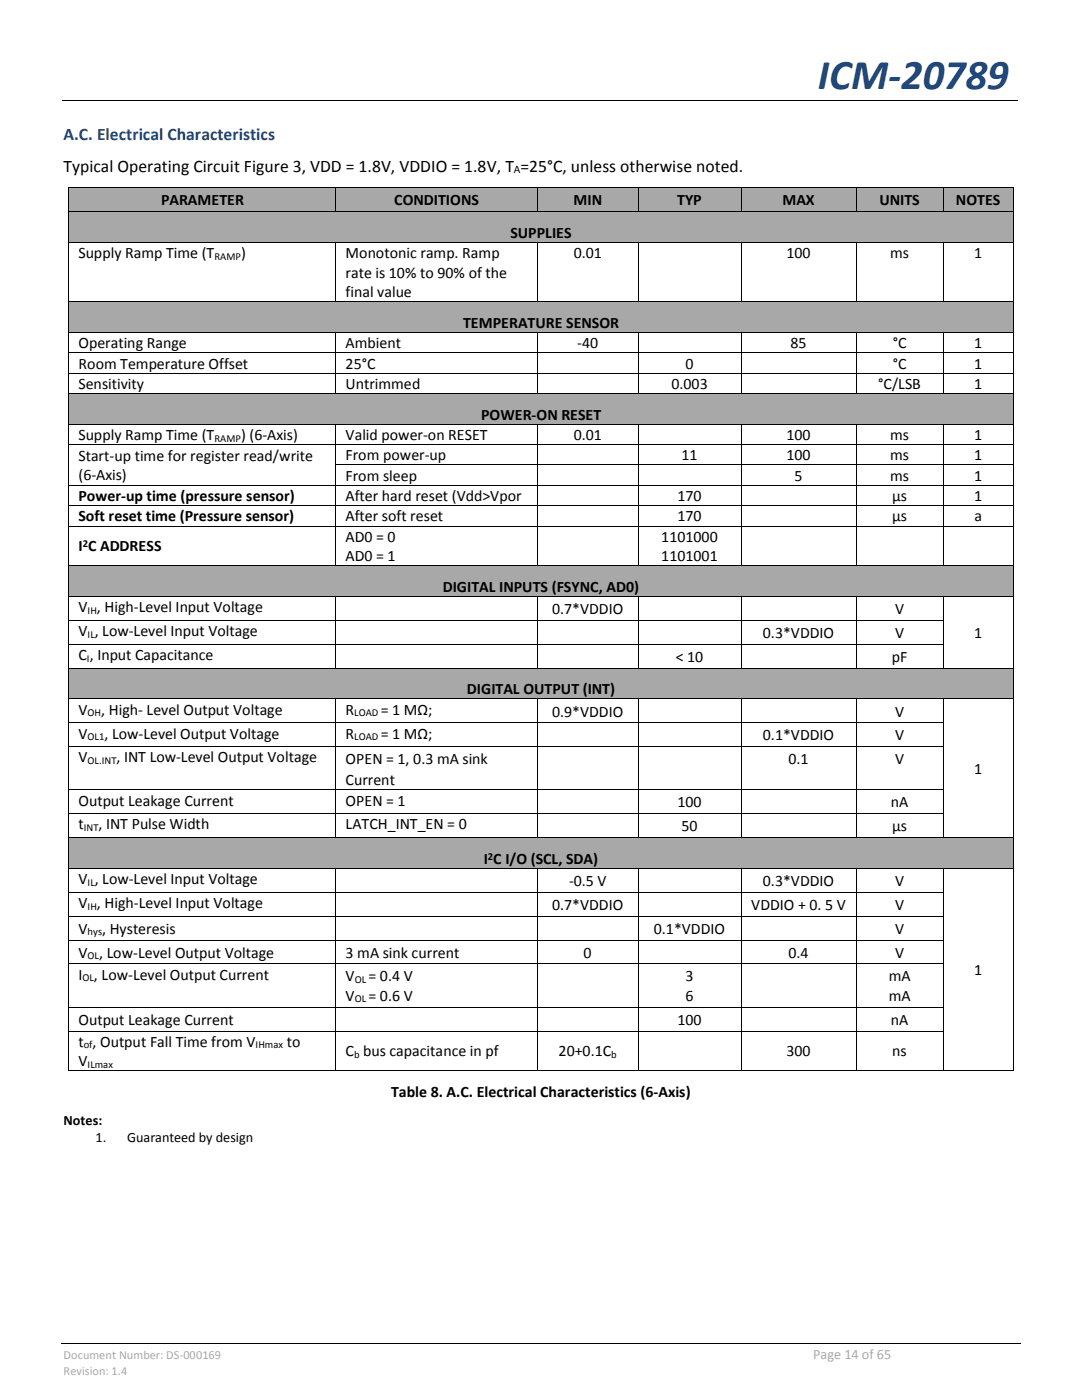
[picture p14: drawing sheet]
<svg xmlns="http://www.w3.org/2000/svg" width="216mm" height="279mm" viewBox="0 0 216 279" stroke-linecap="round" stroke-linejoin="round" font-family="sans-serif">
<defs><g id="words">
<text font-size="8.5" fill="#1f497d" x="163.2" y="17.8">ICM-20789</text>
<text font-size="3.5" fill="#1f497d" x="12.7" y="27.9">A.C. Electrical Characteristics</text>
<text font-size="3.5" x="12.7" y="34.4">Typical Operating Circuit Figure 3, VDD = 1.8V, VDDIO = 1.8V, T =25°C, unless otherwise noted.</text>
<g font-size="3.2">
<text x="32.1" y="41">PARAMETER</text>
<text x="78.7" y="41">CONDITIONS</text>
<text x="114.4" y="41">MIN</text>
<text x="135.1" y="41">TYP</text>
<text x="156.1" y="41">MAX</text>
<text x="175.5" y="41">UNITS</text>
<text x="190.8" y="41">NOTES</text>
<text x="101.9" y="47.5">SUPPLIES</text>
<text x="15.7" y="51.5">Supply Ramp Time (T</text>
<text x="48.1" y="51.5">)</text>
<text x="69" y="51.5">Monotonic ramp. Ramp</text>
<text x="114.5" y="51.5">0.01</text>
<text x="156.9" y="51.5">100</text>
<text x="177.6" y="51.5">ms</text>
<text x="194.4" y="51.5">1</text>
<text x="69" y="55.4">rate is 10% to 90% of the</text>
<text x="69" y="59.3">final value</text>
<text x="92.4" y="65.4">TEMPERATURE SENSOR</text>
<text x="15.7" y="69.5">Operating Range</text>
<text x="69" y="69.5">Ambient</text>
<text x="115.2" y="69.5">-40</text>
<text x="157.7" y="69.5">85</text>
<text x="178.1" y="69.5">°C</text>
<text x="194.4" y="69.5">1</text>
<text x="15.7" y="73.6">Room Temperature Offset</text>
<text x="15.7" y="77.6">Sensitivity</text>
<text x="69" y="73.6">25°C</text>
<text x="69" y="77.6">Untrimmed</text>
<text x="134" y="77.6">0.003</text>
<text x="136.8" y="73.6">0</text>
<text x="175.3" y="77.6">°C/LSB</text>
<text x="178.1" y="73.6">°C</text>
<text x="194.4" y="73.6">1</text>
<text x="194.4" y="77.6">1</text>
<text x="96" y="83.8">POWER-ON RESET</text>
<text x="15.7" y="87.8">Supply Ramp Time (T</text>
<text x="48.1" y="87.8">) (6-Axis)</text>
<text x="69" y="87.8">Valid power-on RESET</text>
<text x="114.5" y="87.8">0.01</text>
<text x="156.9" y="87.8">100</text>
<text x="177.6" y="87.8">ms</text>
<text x="194.4" y="87.8">1</text>
<text x="15.7" y="92">Start-up time for register read/write</text>
<text x="15.7" y="95.8">(6-Axis)</text>
<text x="69" y="91.9">From power-up</text>
<text x="69" y="95.9">From sleep</text>
<text x="136" y="91.9">11</text>
<text x="156.9" y="91.9">100</text>
<text x="158.5" y="95.9">5</text>
<text x="177.6" y="91.9">ms</text>
<text x="177.6" y="95.9">ms</text>
<text x="194.4" y="91.9">1</text>
<text x="194.4" y="95.9">1</text>
<text x="15.7" y="100">Power-up time (pressure sensor)</text>
<text x="69" y="100">After hard reset (Vdd&gt;Vpor</text>
<text x="135.2" y="100">170</text>
<text x="178" y="100">µs</text>
<text x="194.4" y="100">1</text>
<text x="15.7" y="104.1">Soft reset time (Pressure sensor)</text>
<text x="69" y="104.1">After soft reset</text>
<text x="135.2" y="104.1">170</text>
<text x="178" y="104.1">µs</text>
<text x="194.4" y="104.1">a</text>
<text x="15.7" y="110">I C ADDRESS</text>
<text x="69" y="108.1">AD0 = 0</text>
<text x="69" y="112">AD0 = 1</text>
<text x="132" y="108.1">1101000</text>
<text x="132" y="112">1101001</text>
<text x="88.3" y="118.2">DIGITAL INPUTS (FSYNC, AD0)</text>
<text x="15.7" y="122.2">V , High-Level Input Voltage</text>
<text x="110.2" y="122.6">0.7*VDDIO</text>
<text x="178.6" y="122.6">V</text>
<text x="15.7" y="127">V , Low-Level Input Voltage</text>
<text x="15.7" y="131.7">C , Input Capacitance</text>
<text x="152.2" y="127.3">0.3*VDDIO</text>
<text x="178.6" y="127.3">V</text>
<text x="194.4" y="127.3">1</text>
<text x="134.8" y="132.1">&lt; 10</text>
<text x="178" y="132.1">pF</text>
<text x="15.7" y="142.6">V</text>
<text x="20.2" y="142.6">, High- Level Output Voltage</text>
<text x="69" y="142.6">R</text>
<text x="76" y="142.6">= 1 MΩ;</text>
<text x="93.2" y="138.6">DIGITAL OUTPUT (INT)</text>
<text x="110.2" y="143">0.9*VDDIO</text>
<text x="178.6" y="143">V</text>
<text x="15.7" y="147.4">V</text>
<text x="20.8" y="147.4">, Low-Level Output Voltage</text>
<text x="69" y="147.4">R</text>
<text x="76" y="147.4">= 1 MΩ;</text>
<text x="152.2" y="147.7">0.1*VDDIO</text>
<text x="178.6" y="147.7">V</text>
<text x="15.7" y="152.1">V</text>
<text x="23.2" y="152.1">, INT Low-Level Output Voltage</text>
<text x="69" y="152.5">OPEN = 1, 0.3 mA sink</text>
<text x="157.3" y="152.5">0.1</text>
<text x="178.6" y="152.5">V</text>
<text x="194.4" y="154.4">1</text>
<text x="15.7" y="160.8">Output Leakage Current</text>
<text x="69" y="156.7">Current</text>
<text x="69" y="160.8">OPEN = 1</text>
<text x="135.2" y="161.1">100</text>
<text x="177.8" y="161.1">nA</text>
<text x="15.7" y="165.5">t</text>
<text x="19.6" y="165.5">, INT Pulse Width</text>
<text x="69" y="165.5">LATCH_INT_EN = 0</text>
<text x="136" y="165.9">50</text>
<text x="178" y="165.9">µs</text>
<text x="96.5" y="172.4">I C I/O (SCL, SDA)</text>
<text x="15.7" y="176.4">V , Low-Level Input Voltage</text>
<text x="113.5" y="176.8">-0.5 V</text>
<text x="152.2" y="176.8">0.3*VDDIO</text>
<text x="178.6" y="176.8">V</text>
<text x="15.7" y="181.2">V , High-Level Input Voltage</text>
<text x="110.2" y="181.6">0.7*VDDIO</text>
<text x="149.9" y="181.6">VDDIO + 0. 5 V</text>
<text x="178.6" y="181.6">V</text>
<text x="15.7" y="186.4">V</text>
<text x="15.7" y="191.1">V</text>
<text x="19.8" y="191.1">, Low-Level Output Voltage</text>
<text x="20.4" y="186.4">, Hysteresis</text>
<text x="69" y="191.1">3 mA sink current</text>
<text x="116.5" y="191.1">0</text>
<text x="130.5" y="186.4">0.1*VDDIO</text>
<text x="157.3" y="191.1">0.4</text>
<text x="178.6" y="186.4">V</text>
<text x="178.6" y="191.1">V</text>
<text x="15.7" y="195.5">I</text>
<text x="18.8" y="195.5">, Low-Level Output Current</text>
<text x="69" y="195.8">V</text>
<text x="73.5" y="195.8">= 0.4 V</text>
<text x="136.8" y="195.8">3</text>
<text x="177.3" y="195.8">mA</text>
<text x="194.4" y="194.6">1</text>
<text x="69" y="199.7">V</text>
<text x="73.5" y="199.7">= 0.6 V</text>
<text x="136.8" y="199.7">6</text>
<text x="177.3" y="199.7">mA</text>
<text x="15.7" y="204.5">Output Leakage Current</text>
<text x="15.7" y="208.9">t , Output Fall Time from V</text>
<text x="57.2" y="208.9">to</text>
<text x="135.2" y="204.5">100</text>
<text x="177.8" y="204.5">nA</text>
<text x="15.7" y="212.8">V</text>
<text x="69" y="210.8">C bus capacitance in pf</text>
<text x="111.5" y="210.8">20+0.1C</text>
<text x="156.9" y="210.8">300</text>
<text x="178.1" y="210.8">ns</text>
<text x="78" y="218.9">Table 8. A.C. Electrical Characteristics (6-Axis)</text>
</g>
<g font-size="2.8">
<text x="12.7" y="224.6">Notes:</text>
<text x="19" y="228">1.</text>
<text x="25.4" y="228">Guaranteed by design</text>
</g>
<text font-size="2.8" fill="#a8a8a8" x="162.3" y="271.3">Page 14 of 65</text>
<g font-size="2.5" fill="#a8a8a8">
<text x="12.7" y="271.3">Document Number: DS-000169</text>
<text x="12.7" y="274.4">Revision: 1.4</text>
</g>
<text font-size="2.3" x="102.5" y="34.5">A</text>
<g font-size="2.1">
<text x="42.8" y="51.9">RAMP</text>
<text x="42.8" y="88.2">RAMP</text>
<text x="16.5" y="109.1">2</text>
<text x="17.5" y="122.5">IH</text>
<text x="17.5" y="127.3">IL</text>
<text x="17.4" y="132">I</text>
<text x="17.5" y="143">OH</text>
<text x="70.7" y="143">LOAD</text>
<text x="17.5" y="147.7">OL1</text>
<text x="70.7" y="147.7">LOAD</text>
<text x="17.5" y="152.5">OL.INT</text>
<text x="16.7" y="165.9">INT</text>
<text x="97.4" y="171.5">2</text>
<text x="17.5" y="176.8">IL</text>
<text x="17.5" y="181.6">IH</text>
<text x="17.5" y="186.7">hys</text>
<text x="17.5" y="191.4">OL</text>
<text x="16.5" y="195.8">OL</text>
<text x="70.8" y="196.2">OL</text>
<text x="70.8" y="200.1">OL</text>
<text x="16.7" y="209.2">of</text>
<text x="51" y="209.2">IHmax</text>
<text x="17.5" y="213.1">ILmax</text>
<text x="70.7" y="211.2">b</text>
<text x="122" y="211.2">b</text>
</g>
</g></defs>
<path d="M12.4 20.2h190.8M12.2 268.2h191.5" fill="none" stroke="#000" stroke-width=".2"/>
<path d="M77.3 20.1h.2v.1h-.2z" fill="#000"/>
<g fill="#a8a8a8">
<path d="M13.8 37.6h53.2v4.6h-53.2z" fill-rule="evenodd"/>
<path d="M67.1 37.6h40v4.6h-40z" fill-rule="evenodd"/>
<path d="M107.3 37.6h20v4.6h-20z" fill-rule="evenodd"/>
<path d="M127.4 37.6h20.4v4.6h-20.4z" fill-rule="evenodd"/>
<path d="M148 37.6h22.7v4.6h-22.7z" fill-rule="evenodd"/>
<path d="M170.9 37.6h17.3v4.6h-17.3z" fill-rule="evenodd"/>
<path d="M188.4 37.6h13.7v4.6h-13.7z" fill-rule="evenodd"/>
</g>
<g fill="#a8a8a8">
<path d="M15.7 37.6h49.5v4.6h-49.5z"/>
<path d="M69 37.6h36.3v4.6h-36.3z"/>
<path d="M109.1 37.6h16.3v4.6h-16.3z"/>
<path d="M129.2 37.6h16.8v4.6h-16.8z"/>
<path d="M149.8 37.6h19.1v4.6h-19.1z"/>
<path d="M172.7 37.6h13.7v4.6h-13.7z"/>
<path d="M190.2 37.6h10v4.6h-10z"/>
</g>
<path d="M13.6 37.4h.2v.1h-.2zM66.9 37.4h.2v.1h-.2zM107.1 37.4h.2v.1h-.2zM127.3 37.4h.1v.1h-.1zM147.8 37.4h.2v.1h-.2zM170.7 37.4h.2v.1h-.2zM188.2 37.4h.1v.1h-.1zM202.1 37.4h.1v.1h-.1z" fill="#000"/>
<g fill="none" stroke="#000" stroke-width=".2">
<path d="M13.7 37.5v4.7M13.8 37.5h53.1M67 37.5v4.7M67.1 37.5h40M107.2 37.5v4.7M107.3 37.5h20M127.3 37.5v4.7M127.4 37.5h20.4M147.9 37.5v4.7M148 37.5h22.7M170.8 37.5v4.7M170.9 37.5h17.3"/>
<path d="M188.3 37.5v4.7M188.3 37.5h13.8M202.1 37.5v4.7"/>
</g>
<path d="M13.8 42.3h188.3v6h-188.3z" fill-rule="evenodd" fill="#a8a8a8"/>
<path d="M15.7 42.3h184.5v6h-184.5z" fill="#a8a8a8"/>
<g fill="#000">
<path d="M13.6 42.2h.2v.1h-.2zM13.6 48.3h.2v.2h-.2zM66.9 42.2h.2v.1h-.2zM66.9 48.3h.2v.2h-.2zM107.1 42.2h.2v.1h-.2zM107.1 48.3h.2v.2h-.2zM127.3 42.2h.1v.1h-.1zM127.3 48.3h.1v.2h-.1zM147.8 42.2h.2v.1h-.2zM147.8 48.3h.2v.2h-.2zM170.7 42.2h.2v.1h-.2zM170.7 48.3h.2v.2h-.2z"/>
<path d="M188.2 42.2h.1v.1h-.1zM188.2 48.3h.1v.2h-.1zM202.1 42.2h.1v.1h-.1zM202.1 48.3h.1v.2h-.1z"/>
</g>
<g fill="none" stroke="#000" stroke-width=".2">
<path d="M13.7 42.3v6M13.7 48.5v11.6M13.8 42.2h53.1M13.8 48.4h53.1M67 48.5v11.6M67.1 42.2h40M67.1 48.4h40M107.2 48.5v11.6M107.3 42.2h20M107.3 48.4h20M127.3 48.5v11.6M127.4 42.2h20.4"/>
<path d="M127.4 48.4h20.4M147.9 48.5v11.6M148 42.2h22.7M148 48.4h22.7M170.8 48.5v11.6M170.9 42.2h17.3M170.9 48.4h17.3M188.3 48.5v11.6M188.3 42.2h13.8M188.3 48.4h13.8M202.1 42.3v6M202.1 48.5v11.6"/>
</g>
<path d="M13.8 60.3h188.3v6h-188.3z" fill-rule="evenodd" fill="#a8a8a8"/>
<path d="M15.7 60.3h184.5v6h-184.5z" fill="#a8a8a8"/>
<g fill="#000">
<path d="M13.6 60.1h.2v.2h-.2zM13.6 66.3h.2v.2h-.2zM13.6 70.4h.2v.1h-.2zM13.6 74.4h.2v.2h-.2zM66.9 60.1h.2v.2h-.2zM66.9 66.3h.2v.2h-.2zM66.9 70.4h.2v.1h-.2zM66.9 74.4h.2v.2h-.2zM107.1 60.1h.2v.2h-.2zM107.1 66.3h.2v.2h-.2zM107.1 70.4h.2v.1h-.2zM107.1 74.4h.2v.2h-.2z"/>
<path d="M127.3 60.1h.1v.2h-.1zM127.3 66.3h.1v.2h-.1zM127.3 70.4h.1v.1h-.1zM127.3 74.4h.1v.2h-.1zM147.8 60.1h.2v.2h-.2zM147.8 66.3h.2v.2h-.2zM147.8 70.4h.2v.1h-.2zM147.8 74.4h.2v.2h-.2zM170.7 60.1h.2v.2h-.2zM170.7 66.3h.2v.2h-.2zM170.7 70.4h.2v.1h-.2zM170.7 74.4h.2v.2h-.2z"/>
<path d="M188.2 60.1h.1v.2h-.1zM188.2 66.3h.1v.2h-.1zM188.2 70.4h.1v.1h-.1zM188.2 74.4h.1v.2h-.1zM202.1 60.1h.1v.2h-.1zM202.1 66.3h.1v.2h-.1zM202.1 70.4h.1v.1h-.1zM202.1 74.4h.1v.2h-.1z"/>
</g>
<g fill="none" stroke="#000" stroke-width=".2">
<path d="M13.7 60.3v6M13.7 66.5v3.9M13.7 70.5v3.9M13.7 74.6v3.8M13.8 60.2h53.1M13.8 66.4h53.1M13.8 70.4h53.1M13.8 74.5h53.1M67 66.5v3.9M67 70.5v3.9M67 74.6v3.8M67.1 60.2h40"/>
<path d="M67.1 66.4h40M67.1 70.4h40M67.1 74.5h40M107.2 66.5v3.9M107.2 70.5v3.9M107.2 74.6v3.8M107.3 60.2h20M107.3 66.4h20M107.3 70.4h20M107.3 74.5h20M127.3 66.5v3.9M127.3 70.5v3.9"/>
<path d="M127.3 74.6v3.8M127.4 60.2h20.4M127.4 66.4h20.4M127.4 70.4h20.4M127.4 74.5h20.4M147.9 66.5v3.9M147.9 70.5v3.9M147.9 74.6v3.8M148 60.2h22.7M148 66.4h22.7M148 70.4h22.7M148 74.5h22.7"/>
<path d="M170.8 66.5v3.9M170.8 70.5v3.9M170.8 74.6v3.8M170.9 60.2h17.3M170.9 66.4h17.3M170.9 70.4h17.3M170.9 74.5h17.3M188.3 66.5v3.9M188.3 70.5v3.9M188.3 74.6v3.8M188.3 60.2h13.8M188.3 66.4h13.8"/>
<path d="M188.3 70.4h13.8M188.3 74.5h13.8M202.1 60.3v6M202.1 66.5v3.9M202.1 70.5v3.9M202.1 74.6v3.8"/>
</g>
<path d="M13.8 78.6h188.3v6h-188.3z" fill-rule="evenodd" fill="#a8a8a8"/>
<path d="M15.7 78.6h184.5v6h-184.5z" fill="#a8a8a8"/>
<g fill="#000">
<path d="M13.6 78.4h.2v.2h-.2zM66.9 78.4h.2v.2h-.2zM107.1 78.4h.2v.2h-.2zM127.3 78.4h.1v.2h-.1zM147.8 78.4h.2v.2h-.2zM170.7 78.4h.2v.2h-.2zM188.2 78.4h.1v.2h-.1zM202.1 78.4h.1v.2h-.1zM13.6 84.6h.2v.2h-.2zM13.6 88.7h.2v.2h-.2zM13.6 92.7h.2v.2h-.2zM13.6 96.8h.2v.1h-.2z"/>
<path d="M66.9 84.6h.2v.2h-.2zM66.9 88.7h.2v.2h-.2zM66.9 92.7h.2v.2h-.2zM66.9 96.8h.2v.1h-.2zM107.1 84.6h.2v.2h-.2zM107.1 88.7h.2v.2h-.2zM107.1 92.7h.2v.2h-.2zM107.1 96.8h.2v.1h-.2zM127.3 84.6h.1v.2h-.1zM127.3 88.7h.1v.2h-.1zM127.3 92.7h.1v.2h-.1zM127.3 96.8h.1v.1h-.1z"/>
<path d="M147.8 84.6h.2v.2h-.2zM147.8 88.7h.2v.2h-.2zM147.8 92.7h.2v.2h-.2zM147.8 96.8h.2v.1h-.2zM170.7 84.6h.2v.2h-.2zM170.7 88.7h.2v.2h-.2zM170.7 92.7h.2v.2h-.2zM170.7 96.8h.2v.1h-.2zM188.2 84.6h.1v.2h-.1zM188.2 88.7h.1v.2h-.1zM188.2 92.7h.1v.2h-.1zM188.2 96.8h.1v.1h-.1z"/>
<path d="M202.1 84.6h.1v.2h-.1zM202.1 88.7h.1v.2h-.1zM202.1 92.7h.1v.2h-.1zM202.1 96.8h.1v.1h-.1zM13.6 100.8h.2v.2h-.2zM13.6 104.9h.2v.2h-.2zM66.9 100.8h.2v.2h-.2zM66.9 104.9h.2v.2h-.2zM107.1 100.8h.2v.2h-.2zM107.1 104.9h.2v.2h-.2zM127.3 100.8h.1v.2h-.1zM127.3 104.9h.1v.2h-.1z"/>
<path d="M147.8 100.8h.2v.2h-.2zM147.8 104.9h.2v.2h-.2zM170.7 100.8h.2v.2h-.2zM170.7 104.9h.2v.2h-.2zM188.2 100.8h.1v.2h-.1zM188.2 104.9h.1v.2h-.1zM202.1 100.8h.1v.2h-.1zM202.1 104.9h.1v.2h-.1z"/>
</g>
<g fill="none" stroke="#000" stroke-width=".2">
<path d="M13.7 78.6v6M13.8 78.5h53.1M67.1 78.5h40M107.3 78.5h20M127.4 78.5h20.4M148 78.5h22.7M170.9 78.5h17.3M188.3 78.5h13.8M202.1 78.6v6M13.7 84.8v3.9M13.7 88.9v3.8M13.7 92.9v3.9"/>
<path d="M13.7 96.9v3.9M13.8 84.7h53.1M13.8 88.8h53.1M13.8 96.9h53.1M67 84.8v3.9M67 88.9v3.8M67 92.9v3.9M67 96.9v3.9M67.1 84.7h40M67.1 88.8h40M67.1 92.8h40M67.1 96.9h40"/>
<path d="M107.2 84.8v3.9M107.2 88.9v3.8M107.2 92.9v3.9M107.2 96.9v3.9M107.3 84.7h20M107.3 88.8h20M107.3 92.8h20M107.3 96.9h20M127.3 84.8v3.9M127.3 88.9v3.8M127.3 92.9v3.9M127.3 96.9v3.9"/>
<path d="M127.4 84.7h20.4M127.4 88.8h20.4M127.4 92.8h20.4M127.4 96.9h20.4M147.9 84.8v3.9M147.9 88.9v3.8M147.9 92.9v3.9M147.9 96.9v3.9M148 84.7h22.7M148 88.8h22.7M148 92.8h22.7M148 96.9h22.7"/>
<path d="M170.8 84.8v3.9M170.8 88.9v3.8M170.8 92.9v3.9M170.8 96.9v3.9M170.9 84.7h17.3M170.9 88.8h17.3M170.9 92.8h17.3M170.9 96.9h17.3M188.3 84.8v3.9M188.3 88.9v3.8M188.3 92.9v3.9M188.3 96.9v3.9"/>
<path d="M188.3 84.7h13.8M188.3 88.8h13.8M188.3 92.8h13.8M188.3 96.9h13.8M202.1 84.8v3.9M202.1 88.9v3.8M202.1 92.9v3.9M202.1 96.9v3.9M13.7 101v3.9M13.7 105.1v7.7M13.8 100.9h53.1M13.8 105h53.1"/>
<path d="M67 101v3.9M67 105.1v7.7M67.1 100.9h40M67.1 105h40M107.2 101v3.9M107.2 105.1v7.7M107.3 100.9h20M107.3 105h20M127.3 101v3.9M127.3 105.1v7.7M127.4 100.9h20.4M127.4 105h20.4"/>
<path d="M147.9 101v3.9M147.9 105.1v7.7M148 100.9h22.7M148 105h22.7M170.8 101v3.9M170.8 105.1v7.7M170.9 100.9h17.3M170.9 105h17.3M188.3 101v3.9M188.3 105.1v7.7M188.3 100.9h13.8M188.3 105h13.8"/>
<path d="M202.1 101v3.9M202.1 105.1v7.7"/>
</g>
<path d="M13.8 113h188.3v6h-188.3z" fill-rule="evenodd" fill="#a8a8a8"/>
<path d="M15.7 113h184.5v6h-184.5z" fill="#a8a8a8"/>
<g fill="#000">
<path d="M13.6 112.8h.2v.2h-.2zM13.6 119h.2v.2h-.2zM66.9 112.8h.2v.2h-.2zM66.9 119h.2v.2h-.2zM107.1 112.8h.2v.2h-.2zM107.1 119h.2v.2h-.2zM127.3 112.8h.1v.2h-.1zM127.3 119h.1v.2h-.1zM147.8 112.8h.2v.2h-.2zM147.8 119h.2v.2h-.2zM170.7 112.8h.2v.2h-.2zM170.7 119h.2v.2h-.2z"/>
<path d="M188.2 112.8h.1v.2h-.1zM188.2 119h.1v.2h-.1zM202.1 112.8h.1v.2h-.1zM202.1 119h.1v.2h-.1zM13.6 123.7h.2v.2h-.2zM13.6 128.5h.2v.2h-.2zM66.9 123.7h.2v.2h-.2zM66.9 128.5h.2v.2h-.2zM107.1 123.7h.2v.2h-.2zM107.1 128.5h.2v.2h-.2zM127.3 123.7h.1v.2h-.1zM127.3 128.5h.1v.2h-.1z"/>
<path d="M147.8 123.7h.2v.2h-.2zM147.8 128.5h.2v.2h-.2zM170.7 123.7h.2v.2h-.2zM170.7 128.5h.2v.2h-.2zM188.2 123.7h.1v.2h-.1zM188.2 128.5h.1v.2h-.1zM202.1 123.7h.1v.2h-.1zM202.1 128.5h.1v.2h-.1z"/>
</g>
<g fill="none" stroke="#000" stroke-width=".2">
<path d="M13.7 113v6M13.7 119.2v4.5M13.8 112.9h53.1M13.8 119.1h53.1M67 119.2v4.5M67.1 112.9h40M67.1 119.1h40M107.2 119.2v4.5M107.3 112.9h20M107.3 119.1h20M127.3 119.2v4.5M127.4 112.9h20.4"/>
<path d="M127.4 119.1h20.4M147.9 119.2v4.5M148 112.9h22.7M148 119.1h22.7M170.8 119.2v4.5M170.9 112.9h17.3M170.9 119.1h17.3M188.3 119.2v4.5M188.3 112.9h13.8M188.3 119.1h13.8M202.1 113v6M202.1 119.2v4.5"/>
<path d="M13.7 123.9v4.6M13.7 128.7v4.6M13.8 123.8h53.1M13.8 128.6h53.1M67 123.9v4.6M67 128.7v4.6M67.1 123.8h40M67.1 128.6h40M107.2 123.9v4.6M107.2 128.7v4.6M107.3 123.8h20M107.3 128.6h20"/>
<path d="M127.3 123.9v4.6M127.3 128.7v4.6M127.4 123.8h20.4M127.4 128.6h20.4M147.9 123.9v4.6M147.9 128.7v4.6M148 123.8h22.7M148 128.6h22.7M170.8 123.9v4.6M170.8 128.7v4.6M170.9 123.8h17.3M170.9 128.6h17.3"/>
<path d="M188.3 123.9v4.6M188.3 128.7v4.6M202.1 123.9v4.6M202.1 128.7v4.6"/>
</g>
<path d="M13.8 133.4h188.3v6h-188.3z" fill-rule="evenodd" fill="#a8a8a8"/>
<path d="M15.7 133.4h184.5v6h-184.5z" fill="#a8a8a8"/>
<g fill="#000">
<path d="M13.6 133.3h.2v.1h-.2zM13.6 139.4h.2v.2h-.2zM66.9 133.3h.2v.1h-.2zM66.9 139.4h.2v.2h-.2zM107.1 133.3h.2v.1h-.2zM107.1 139.4h.2v.2h-.2zM127.3 133.3h.1v.1h-.1zM127.3 139.4h.1v.2h-.1zM147.8 133.3h.2v.1h-.2zM147.8 139.4h.2v.2h-.2zM170.7 133.3h.2v.1h-.2zM170.7 139.4h.2v.2h-.2z"/>
<path d="M188.2 133.3h.1v.1h-.1zM188.2 139.4h.1v.2h-.1zM202.1 133.3h.1v.1h-.1zM202.1 139.4h.1v.2h-.1zM13.6 144.2h.2v.2h-.2zM13.6 148.9h.2v.2h-.2zM13.6 157.6h.2v.1h-.2zM66.9 144.2h.2v.2h-.2zM66.9 148.9h.2v.2h-.2zM66.9 157.6h.2v.1h-.2zM107.1 144.2h.2v.2h-.2zM107.1 148.9h.2v.2h-.2z"/>
<path d="M107.1 157.6h.2v.1h-.2zM127.3 144.2h.1v.2h-.1zM127.3 148.9h.1v.2h-.1zM127.3 157.6h.1v.1h-.1zM147.8 144.2h.2v.2h-.2zM147.8 148.9h.2v.2h-.2zM147.8 157.6h.2v.1h-.2zM170.7 144.2h.2v.2h-.2zM170.7 148.9h.2v.2h-.2zM170.7 157.6h.2v.1h-.2zM188.2 144.2h.1v.2h-.1zM188.2 148.9h.1v.2h-.1z"/>
<path d="M188.2 157.6h.1v.1h-.1zM202.1 144.2h.1v.2h-.1zM202.1 148.9h.1v.2h-.1zM202.1 157.6h.1v.1h-.1zM13.6 162.3h.2v.2h-.2zM66.9 162.3h.2v.2h-.2zM107.1 162.3h.2v.2h-.2zM127.3 162.3h.1v.2h-.1zM147.8 162.3h.2v.2h-.2zM170.7 162.3h.2v.2h-.2zM188.2 162.3h.1v.2h-.1zM202.1 162.3h.1v.2h-.1z"/>
</g>
<g fill="none" stroke="#000" stroke-width=".2">
<path d="M13.7 133.4v6M13.7 139.6v4.6M13.8 133.3h53.1M13.8 139.5h53.1M67 139.6v4.6M67.1 133.3h40M67.1 139.5h40M107.2 139.6v4.6M107.3 133.3h20M107.3 139.5h20M127.3 139.6v4.6M127.4 133.3h20.4"/>
<path d="M127.4 139.5h20.4M147.9 139.6v4.6M148 133.3h22.7M148 139.5h22.7M170.8 139.6v4.6M170.9 133.3h17.3M170.9 139.5h17.3M188.3 139.6v4.6M188.3 133.3h13.8M188.3 139.5h13.8M202.1 133.4v6M202.1 139.6v4.6"/>
<path d="M13.7 144.4v4.5M13.7 149.1v8.5M13.7 157.7v4.6M13.8 144.3h53.1M13.8 149h53.1M13.8 157.6h53.1M67 144.4v4.5M67 149.1v8.5M67 157.7v4.6M67.1 144.3h40M67.1 149h40M67.1 157.6h40"/>
<path d="M107.2 144.4v4.5M107.2 149.1v8.5M107.2 157.7v4.6M107.3 144.3h20M107.3 149h20M107.3 157.6h20M127.3 144.4v4.5M127.3 149.1v8.5M127.3 157.7v4.6M127.4 144.3h20.4M127.4 149h20.4M127.4 157.6h20.4"/>
<path d="M147.9 144.4v4.5M147.9 149.1v8.5M147.9 157.7v4.6M148 144.3h22.7M148 149h22.7M148 157.6h22.7M170.8 144.4v4.5M170.8 149.1v8.5M170.8 157.7v4.6M170.9 144.3h17.3M170.9 149h17.3M170.9 157.6h17.3"/>
<path d="M188.3 144.4v4.5M188.3 149.1v8.5M188.3 157.7v4.6M202.1 144.4v4.5M202.1 149.1v8.5M202.1 157.7v4.6M13.7 162.5v4.6M13.8 162.4h53.1M67 162.5v4.6M67.1 162.4h40M107.2 162.5v4.6M107.3 162.4h20"/>
<path d="M127.3 162.5v4.6M127.4 162.4h20.4M147.9 162.5v4.6M148 162.4h22.7M170.8 162.5v4.6M170.9 162.4h17.3M188.3 162.5v4.6M202.1 162.5v4.6"/>
</g>
<path d="M13.8 167.3h188.3v6h-188.3z" fill-rule="evenodd" fill="#a8a8a8"/>
<path d="M15.7 167.3h184.5v6h-184.5z" fill="#a8a8a8"/>
<g fill="#000">
<path d="M13.6 167.1h.2v.2h-.2zM13.6 173.3h.2v.1h-.2zM13.6 178h.2v.2h-.2zM66.9 167.1h.2v.2h-.2zM66.9 173.3h.2v.1h-.2zM66.9 178h.2v.2h-.2zM107.1 167.1h.2v.2h-.2zM107.1 173.3h.2v.1h-.2zM107.1 178h.2v.2h-.2zM127.3 167.1h.1v.2h-.1zM127.3 173.3h.1v.1h-.1zM127.3 178h.1v.2h-.1z"/>
<path d="M147.8 167.1h.2v.2h-.2zM147.8 173.3h.2v.1h-.2zM147.8 178h.2v.2h-.2zM170.7 167.1h.2v.2h-.2zM170.7 173.3h.2v.1h-.2zM170.7 178h.2v.2h-.2zM188.2 167.1h.1v.2h-.1zM188.2 173.3h.1v.1h-.1zM188.2 178h.1v.2h-.1zM202.1 167.1h.1v.2h-.1zM202.1 173.3h.1v.1h-.1zM202.1 178h.1v.2h-.1z"/>
<path d="M13.6 182.8h.2v.1h-.2zM13.6 187.5h.2v.2h-.2zM13.6 192.3h.2v.1h-.2zM66.9 182.8h.2v.1h-.2zM66.9 187.5h.2v.2h-.2zM66.9 192.3h.2v.1h-.2zM107.1 182.8h.2v.1h-.2zM107.1 187.5h.2v.2h-.2zM107.1 192.3h.2v.1h-.2zM127.3 182.8h.1v.1h-.1zM127.3 187.5h.1v.2h-.1zM127.3 192.3h.1v.1h-.1z"/>
<path d="M147.8 182.8h.2v.1h-.2zM147.8 187.5h.2v.2h-.2zM147.8 192.3h.2v.1h-.2zM170.7 182.8h.2v.1h-.2zM170.7 187.5h.2v.2h-.2zM170.7 192.3h.2v.1h-.2zM188.2 182.8h.1v.1h-.1zM188.2 187.5h.1v.2h-.1zM188.2 192.3h.1v.1h-.1zM202.1 182.8h.1v.1h-.1zM202.1 187.5h.1v.2h-.1zM202.1 192.3h.1v.1h-.1z"/>
<path d="M13.6 200.9h.2v.2h-.2zM13.6 205.7h.2v.2h-.2zM13.6 213.6h.2v.2h-.2zM66.9 200.9h.2v.2h-.2zM66.9 205.7h.2v.2h-.2zM66.9 213.6h.2v.2h-.2zM107.1 200.9h.2v.2h-.2zM107.1 205.7h.2v.2h-.2zM107.1 213.6h.2v.2h-.2zM127.3 200.9h.1v.2h-.1zM127.3 205.7h.1v.2h-.1zM127.3 213.6h.1v.2h-.1z"/>
<path d="M147.8 200.9h.2v.2h-.2zM147.8 205.7h.2v.2h-.2zM147.8 213.6h.2v.2h-.2zM170.7 200.9h.2v.2h-.2zM170.7 205.7h.2v.2h-.2zM170.7 213.6h.2v.2h-.2zM188.2 200.9h.1v.2h-.1zM188.2 205.7h.1v.2h-.1zM188.2 213.6h.1v.2h-.1zM202.1 200.9h.1v.2h-.1zM202.1 205.7h.1v.2h-.1zM202.1 213.6h.1v.2h-.1z"/>
</g>
<g fill="none" stroke="#000" stroke-width=".2">
<path d="M13.7 167.3v6M13.7 173.4v4.6M13.7 178.2v4.6M13.8 167.2h53.1M13.8 173.4h53.1M13.8 178.1h53.1M67 173.4v4.6M67 178.2v4.6M67.1 167.2h40M67.1 173.4h40M67.1 178.1h40M107.2 173.4v4.6"/>
<path d="M107.2 178.2v4.6M107.3 167.2h20M107.3 173.4h20M107.3 178.1h20M127.3 173.4v4.6M127.3 178.2v4.6M127.4 167.2h20.4M127.4 173.4h20.4M127.4 178.1h20.4M147.9 173.4v4.6M147.9 178.2v4.6M148 167.2h22.7"/>
<path d="M148 173.4h22.7M148 178.1h22.7M170.8 173.4v4.6M170.8 178.2v4.6M170.9 167.2h17.3M170.9 173.4h17.3M170.9 178.1h17.3M188.3 173.4v4.6M188.3 178.2v4.6M188.3 167.2h13.8M188.3 173.4h13.8M202.1 167.3v6"/>
<path d="M202.1 173.4v4.6M202.1 178.2v4.6M13.7 182.9v4.6M13.7 187.7v4.6M13.7 192.4v8.5M13.8 182.8h53.1M13.8 187.6h53.1M13.8 192.4h53.1M67 182.9v4.6M67 187.7v4.6M67 192.4v8.5M67.1 182.8h40"/>
<path d="M67.1 187.6h40M67.1 192.4h40M107.2 182.9v4.6M107.2 187.7v4.6M107.2 192.4v8.5M107.3 182.8h20M107.3 187.6h20M107.3 192.4h20M127.3 182.9v4.6M127.3 187.7v4.6M127.3 192.4v8.5M127.4 182.8h20.4"/>
<path d="M127.4 187.6h20.4M127.4 192.4h20.4M147.9 182.9v4.6M147.9 187.7v4.6M147.9 192.4v8.5M148 182.8h22.7M148 187.6h22.7M148 192.4h22.7M170.8 182.9v4.6M170.8 187.7v4.6M170.8 192.4v8.5M170.9 182.8h17.3"/>
<path d="M170.9 187.6h17.3M170.9 192.4h17.3M188.3 182.9v4.6M188.3 187.7v4.6M188.3 192.4v8.5M202.1 182.9v4.6M202.1 187.7v4.6M202.1 192.4v8.5M13.7 201.1v4.6M13.7 205.9v7.7M13.8 201h53.1M13.8 205.8h53.1"/>
<path d="M13.8 213.7h53.1M67 201.1v4.6M67 205.9v7.7M67.1 201h40M67.1 205.8h40M67.1 213.7h40M107.2 201.1v4.6M107.2 205.9v7.7M107.3 201h20M107.3 205.8h20M107.3 213.7h20M127.3 201.1v4.6"/>
<path d="M127.3 205.9v7.7M127.4 201h20.4M127.4 205.8h20.4M127.4 213.7h20.4M147.9 201.1v4.6M147.9 205.9v7.7M148 201h22.7M148 205.8h22.7M148 213.7h22.7M170.8 201.1v4.6M170.8 205.9v7.7M170.9 201h17.3"/>
<path d="M170.9 205.8h17.3M170.9 213.7h17.3M188.3 201.1v4.6M188.3 205.9v7.7M188.3 213.7h13.8M202.1 201.1v4.6M202.1 205.9v7.7"/>
</g>
<use href="#words"/>
</svg>
